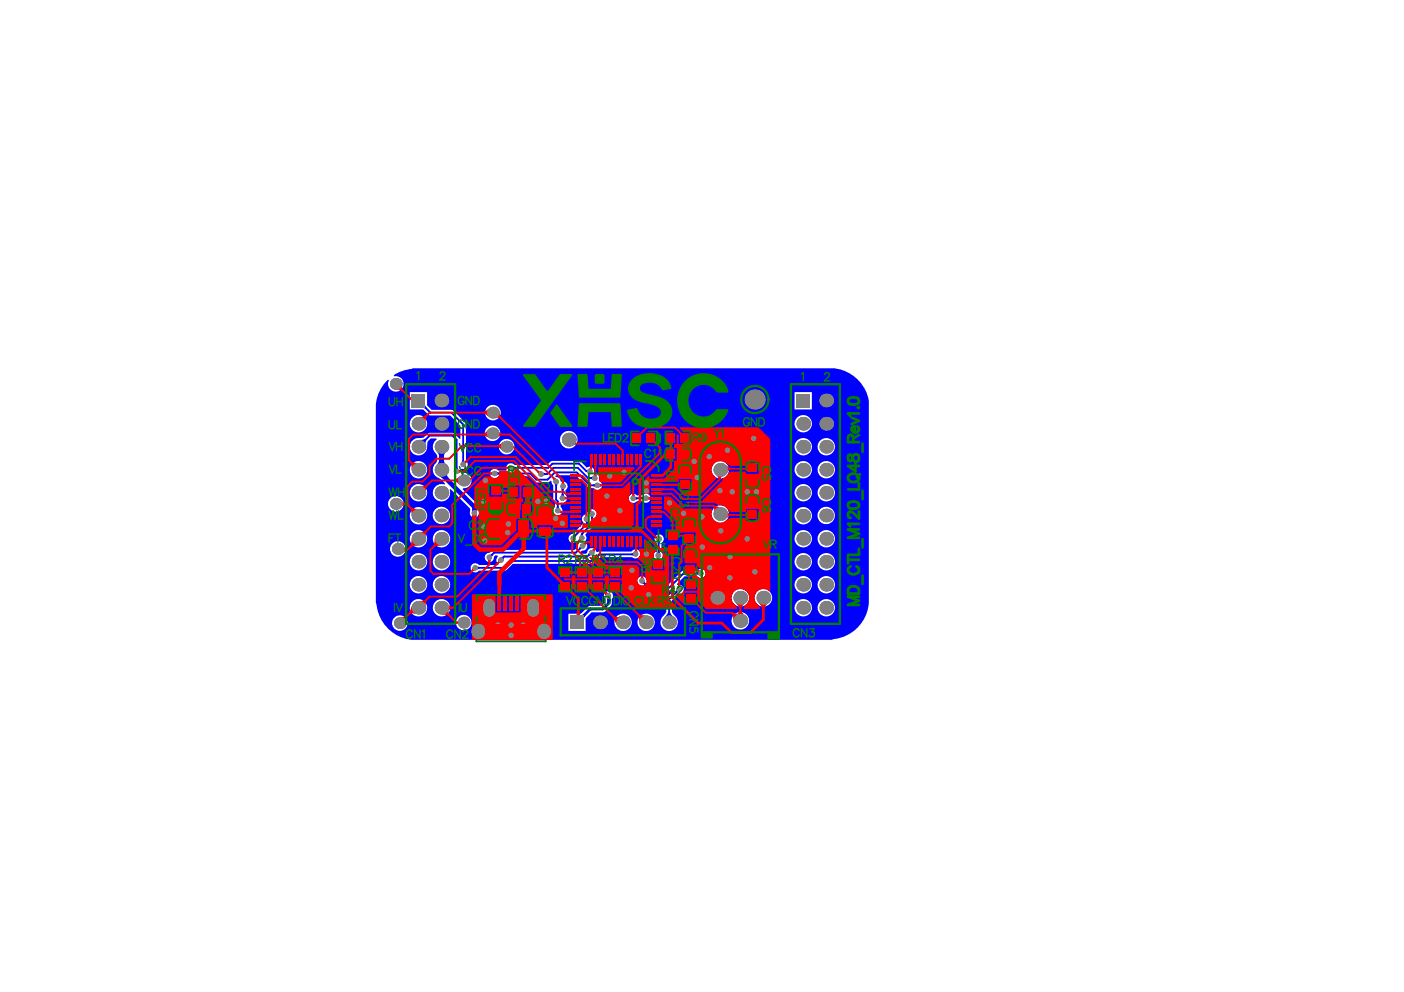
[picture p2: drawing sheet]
<svg xmlns="http://www.w3.org/2000/svg" width="297mm" height="210mm" viewBox="0 0 297 210" stroke-linecap="round" stroke-linejoin="round" font-family="sans-serif">
<g fill="#00f">
<path d="M101 119.8l.4 .2v.3l-.4 .3z"/>
<path d="M103.5 117.4l.5-.2 .3 .3-.2 .4z"/>
<path d="M105.9 117.9l.5-.2 .3 .3-.1 .5z"/>
<path d="M114.9 99.9l.4 .2v.4l-.4 .2z"/>
<path d="M117.8 107.2h.4l.2 .4h-.8z"/>
<path d="M118.7 103.2l.8 .1-.3 .5-.4-.1z"/>
<path d="M118.8 104.5l.4 .1 .2 .5-.8-.1z"/>
<path d="M117.3 102.3h.8l-.3 .5h-.3z"/>
<path d="M122.7 115.5l.5 .6-.4 .2-.3-.3z"/>
<path d="M121.1 113.4l.5-.3 .4 .2-.2 .5z"/>
<path d="M122.9 113h.4l.1 .4h-.6z"/>
<path d="M135.8 123.5l.6-.6 .2 .5-.3 .3z"/>
<path d="M133.6 117.1l.4-.2 .1 .8-.5-.2z"/>
<path d="M135.8 105.2l.4-.2 .1 .8-.5-.2z"/>
<path d="M134.4 105l.5 .2v.4l-.5 .2z"/>
<path d="M139.2 116.6l.4 .1 .1 .5-.8-.1z"/>
<path d="M143.1 124.7l.6 .6-.5 .2-.3-.3z"/>
<path d="M147.4 121.2l.5-.3v.8l-.5-.2z"/>
<path d="M96.4 98.8h.4l.2 .5h-.8z"/>
<path d="M108.5 98.6l.5 .2v.4l-.5 .2z"/>
<path d="M122.7 130.3h.3l.5-.5 .4 .4-.4 .6v.3z"/>
<path d="M123.8 110.3l.8-.2-.2 .5-.4 .1z"/>
<path d="M125.5 102.5l.5-.2v.8l-.5-.2z"/>
<path d="M139 114.4l.8 .1-.2 .4h-.4z"/>
<path d="M141.4 129.4h.4l.2 .5 .6 .8h-2l.6-.8z"/>
<path d="M92.8 100.7l1.9-.6-.1 .5 .3 .5-1.1 .3z"/>
<path d="M92.4 95.6h2l-.4 .5-.1 .6h-1l-.1-.6z"/>
<path d="M92.9 97.2h1l.1 .6 .4 .6h-2l.4-.6z"/>
<path d="M88.5 93.1l1-.1 .5-.2 .3 .3-.3 .5v.9z"/>
<path d="M89.4 86.2l.6-.5 .2 .5-.2 .3z"/>
<path d="M105.1 99.8l.4 .2v.4l-.4 .2z"/>
<path d="M97.8 97.4h.4l.2 .5h-.8z"/>
<path d="M124.6 116.8l.5 .7-.5 .2-.2-.4z"/>
<path d="M124.8 109.1h.9l-.3 .5h-.3z"/>
<path d="M125 100.9l.5-.1-.1 .8-.5-.3z"/>
<path d="M128.3 126.5h.8l-.1 .4h-.6z"/>
<path d="M81.9 80.5l.2-.1 .2 .1a1.64 1.64 0 0 0 1.1 2.3 1.64 1.64 0 0 0 2-1.6 1.64 1.64 0 0 0-2-1.6l-.1-.2a7.9 7.9 0 0 1 3.7-1.3l.3-.2h87.4a8.3 8.3 0 0 1 9.1 7v40.9a8.5 8.5 0 0 1-7.5 9.4l-.3 .2h-87.1a8.4 8.4 0 0 1-9.2-7.5l-.2-.3v-40.3a8.3 8.3 0 0 1 2.4-6.8zM168.1 83v3.6h3.7v-3.6zM102.6 87.3a1.65 1.65 0 0 0 3.3 0 1.65 1.65 0 0 0-3.3 0zM168.1 89.7a1.85 1.85 0 0 0 3.7 0 1.85 1.85 0 0 0-3.7 0zM86.7 89.7a1.85 1.85 0 0 0 3.7 0 1.85 1.85 0 0 0-3.7 0zM86.7 83v3.6h2.8l1.1 1.1 .5 .2h4.1l2.2 2.2v2.7l-.3 .1-.9-1.1-.5-.2h-4.8l-1.5 1a3.9 3.9 0 0 0-2.2 .6 1.84 1.84 0 0 0 .7 3.1 1.84 1.84 0 0 0 2.5-2l.1-.9 .6-.6h1.2l.1 .2a2.12 2.12 0 0 0 0 3.3l.1 1-.1 .4a2.02 2.02 0 0 0-.8 2.1 2.02 2.02 0 0 0 1.5 1.5l1.1 1-.2 .2a1.84 1.84 0 0 0-2.4 1.6 1.84 1.84 0 0 0 2 2 1.84 1.84 0 0 0 1.5-2.5l.2-.1 4.2 4.1v.5a.98 .98 0 0 0 .9 1.4 .98 .98 0 0 0 .8-1.4v-.8l-.2-.7-3.1-3.1 .1-.2a1.64 1.64 0 0 0 1.8-1.8 1.64 1.64 0 0 0-2-1.4l-.3-.2v-.5l.2-.2a1 1 0 0 0 1.1-.5 1 1 0 0 0-.2-1.2v-7.7l-.2-.4-2.7-2.6-4.4-.1-.9-.9v-2.8zM102.6 91.7a1.65 1.65 0 0 0 3.3 0 1.65 1.65 0 0 0-3.3 0zM118.5 93a1.87 1.87 0 0 0 3.7 0 1.87 1.87 0 0 0-3.7 0zM105.5 94.5a1.65 1.65 0 0 0 3.3 0 1.65 1.65 0 0 0-3.3 0zM173 94.5a1.84 1.84 0 0 0 3.6 0 1.84 1.84 0 0 0-3.6 0zM168.1 94.5a1.85 1.85 0 0 0 3.7 0 1.85 1.85 0 0 0-3.7 0zM104 99.5a1 1 0 0 0 .1 1.4 1 1 0 0 0 1.4-.1h6.4l1.3 1.2 2.6 .1 .7-.4 .2 .1v.5l.4 .5v2.9l.3 .6v.9a1.01 1.01 0 0 0-.1 1.5 1.01 1.01 0 0 0 1.5 0 1.01 1.01 0 0 0-.2-1.5v-.7l.2-.1a1 1 0 0 0 1-.6 1 1 0 0 0-.1-1.1l-.1-1a1.03 1.03 0 0 0 .4-1.3 1.03 1.03 0 0 0-1.3-.5l-.1-.1a.93 .93 0 0 0-1-.9l-.1-.2 .1-.1h4.2l2.5 2.5 .5 .2h.8a.99 .99 0 0 0 1.5 0 .99 .99 0 0 0-.3-1.5 1.14 1.14 0 0 0-1-1.6l-.1-.2a.96 .96 0 0 0-.4-1.1 .96 .96 0 0 0-1.1 .1l-1.3-1.3-.4-.2h-5.6l-.5 .2-.7 .7h-6.9a1 1 0 0 0-1.3-.2 1 1 0 0 0-.4 1.2v.2h-1.7a1.05 1.05 0 0 0-1.4-.1zM173 99.4a1.84 1.84 0 0 0 3.6 0 1.84 1.84 0 0 0-3.6 0zM168.1 99.4a1.85 1.85 0 0 0 3.7 0 1.85 1.85 0 0 0-3.7 0zM86.7 99.4a1.85 1.85 0 0 0 3.7 0 1.85 1.85 0 0 0-3.7 0zM150.5 99.4a1.85 1.85 0 0 0 3.7 0 1.85 1.85 0 0 0-3.7 0zM133.3 104.8a.99 .99 0 0 0 .1 1.4 .99 .99 0 0 0 1.4-.2h1a1.01 1.01 0 0 0 1.5 .1 1.01 1.01 0 0 0 0-1.4 1.01 1.01 0 0 0-1.5 .1h-1.1a1.09 1.09 0 0 0-1.4 0zM173 104.3a1.84 1.84 0 0 0 3.6 0 1.84 1.84 0 0 0-3.6 0zM168.1 104.3a1.85 1.85 0 0 0 3.7 0 1.85 1.85 0 0 0-3.7 0zM86.7 104.3a1.85 1.85 0 0 0 3.7 0 1.85 1.85 0 0 0-3.7 0zM82.1 106.6a1.65 1.65 0 0 0 3.3 0 1.65 1.65 0 0 0-3.3 0zM150.5 108.8a1.85 1.85 0 0 0 3.7 0 1.85 1.85 0 0 0-3.7 0zM172.9 109.1a1.85 1.85 0 0 0 3.7 0 1.85 1.85 0 0 0-3.7 0zM91.5 109.1a1.85 1.85 0 0 0 3.7 0 1.85 1.85 0 0 0-3.7 0zM168.1 109.1a1.85 1.85 0 0 0 3.7 0 1.85 1.85 0 0 0-3.7 0zM86.7 109.1a1.85 1.85 0 0 0 3.7 0 1.85 1.85 0 0 0-3.7 0zM173 114a1.84 1.84 0 0 0 3.6 0 1.84 1.84 0 0 0-3.6 0zM168.1 114a1.85 1.85 0 0 0 3.7 0 1.85 1.85 0 0 0-3.7 0zM91.6 114a1.84 1.84 0 0 0 3.6 0 1.84 1.84 0 0 0-3.6 0zM86.7 114a1.85 1.85 0 0 0 3.7 0 1.85 1.85 0 0 0-3.7 0zM99.9 119.5a1 1 0 0 0 .1 1.4 1 1 0 0 0 1.4-.1l5.6-.1 1.5-1.4h16.9l.4-.2 1.2-1.2h6.7a1 1 0 0 0 1.5 0 1 1 0 0 0-.2-1.5 1 1 0 0 0-1.4 .3l-7.4 .1a1.05 1.05 0 0 0-1.1-.8 1.05 1.05 0 0 0-.9 1l-.2 .2h-1.2l-.1-.3 .4-.4a.97 .97 0 0 0 1.1-.6 .97 .97 0 0 0-.4-1.1v-.3a.98 .98 0 0 0 0-1.4l2-2v-1.5a.97 .97 0 0 0-.1-1.6 .97 .97 0 0 0-1.4 .6l-.2 .2a.98 .98 0 0 0-.9 .6 .98 .98 0 0 0 .2 1.1v.2l-2.2 2.2a.97 .97 0 0 0-.8 1.4 .97 .97 0 0 0 1.7 .2h.3l.2 .4-.4 .8-.6 .7h-17.1l-.8 .5a1.01 1.01 0 0 0-1.2 1 1.01 1.01 0 0 0 1.1 1 1.01 1.01 0 0 0 .9-1.1l.3-.3h.4l.1 .3a.95 .95 0 0 0 .2 1.5l-.1 .3-4.1-.1a1.05 1.05 0 0 0-1.4 0zM82.5 116.2a1.65 1.65 0 0 0 3.3 0 1.65 1.65 0 0 0-3.3 0zM138.8 113.3a1.24 1.24 0 0 0-.1 1.4l.1 2a1 1 0 0 0-.3 1.4 1 1 0 0 0 1.5 .1 1 1 0 0 0 0-1.5v-1.8a.98 .98 0 0 0 .2-1.4 .98 .98 0 0 0-1.4-.2zM173 118.9a1.84 1.84 0 0 0 3.6 0 1.84 1.84 0 0 0-3.6 0zM168.1 118.9a1.85 1.85 0 0 0 3.7 0 1.85 1.85 0 0 0-3.7 0zM91.6 118.9a1.84 1.84 0 0 0 3.6 0 1.84 1.84 0 0 0-3.6 0zM86.7 118.9a1.85 1.85 0 0 0 3.7 0 1.85 1.85 0 0 0-3.7 0zM135.1 122.2a1.07 1.07 0 0 0 .9 1.7 1.59 1.59 0 0 0 1.7 .8l.4 .2h3.5l.4-.2 .6-.5 .2 .2-.1 .5-1.7 1.7v2.8l-.2 .3a3.9 3.9 0 0 0-1.1 2 1.84 1.84 0 0 0 2.7 1.6 1.84 1.84 0 0 0 .3-3.1l-.5-.8v-2.3l1.3-1.4a.98 .98 0 0 0 1.1-1.1 .98 .98 0 0 0-1.3-.8l-.1-.2 1.6-1.7h2.7a1.01 1.01 0 0 0 1.4 .2 1.01 1.01 0 0 0 0-1.5 1.01 1.01 0 0 0-1.5 .2h-3l-3 2.9h-3l-.5-.2h-.6l-.5-.5a.99 .99 0 0 0-.6-1 .99 .99 0 0 0-1.1 .2zM173 123.7a1.84 1.84 0 0 0 3.6 0 1.84 1.84 0 0 0-3.6 0zM168.1 123.7a1.85 1.85 0 0 0 3.7 0 1.85 1.85 0 0 0-3.7 0zM91.6 123.7a1.84 1.84 0 0 0 3.6 0 1.84 1.84 0 0 0-3.6 0zM86.7 123.7a1.85 1.85 0 0 0 3.7 0 1.85 1.85 0 0 0-3.7 0zM159.6 126.5a1.9 1.9 0 0 0 3.8 0 1.9 1.9 0 0 0-3.8 0zM154.8 126.5a1.87 1.87 0 0 0 3.7 0 1.87 1.87 0 0 0-3.7 0zM173 128.6a1.84 1.84 0 0 0 3.6 0 1.84 1.84 0 0 0-3.6 0zM168.1 128.6a1.85 1.85 0 0 0 3.7 0 1.85 1.85 0 0 0-3.7 0zM91.6 128.6a1.84 1.84 0 0 0 3.6 0 1.84 1.84 0 0 0-3.6 0zM86.7 128.6a1.85 1.85 0 0 0 3.7 0 1.85 1.85 0 0 0-3.7 0zM154.8 131.4a1.87 1.87 0 0 0 3.7 0 1.87 1.87 0 0 0-3.7 0zM96.5 131.7a1.65 1.65 0 0 0 3.3 0 1.65 1.65 0 0 0-3.3 0zM82.9 131.8a1.65 1.65 0 0 0 3.3 0 1.65 1.65 0 0 0-3.3 0zM120.2 129.9v3.6h3.7v-2.7l1.3-1.2h2.3l.5-.2 1.4-1.4v-1.2a1 1 0 0 0 0-1.4 1 1 0 0 0-1.4 0 1 1 0 0 0 0 1.4v.6l-.7 .8h-2.7l-1.7 1.7zM134.8 131.7a1.85 1.85 0 0 0 3.7 0 1.85 1.85 0 0 0-3.7 0zM130 131.7a1.85 1.85 0 0 0 3.7 0 1.85 1.85 0 0 0-3.7 0z"/>
</g>
<g fill="none" stroke="#00f" stroke-width=".39">
<path d="M88.5 94.5l2.4-2.3h4.8l.9 .8v6.7M88.5 84.8l2.6 2.5h4.4l2.5 2.5v8.5M108.1 99h7.9l.9-.9h5.6l1.6 1.6h.7M93.4 118.9h.5M104.7 100.2h7.4l1.3 1.3h2.4l1.6-1.5h4.6l2.8 2.7h1.6M114.5 100.3h1.3l1.3-1.3h5.1l2.2 2.1h1.6M117.7 101.9v3.8l.3 .4v2M119.1 102.9l-.1 2.5M123.2 115.5l-1.4 1.4h-17.3l-1 1M124.2 109.7v1.1l-2.9 2.9v.2M125 116.9l-.8 .9h-17.5l-.7 .7M125.3 108.7v2.1l-2.2 2.2v.8"/>
<path d="M134.4 117.2l-7.6 .1-1.4 1.4h-17.2l-1.4 1.5h-6.3M136.7 105.4l-2.7 .1M139.5 114l-.2 3.5M143.7 124.7l-2.1 2.1v4.9M148.3 121.3h-3.7l-3 3h-3.5l-.2-.2h-.9l-1.2-1.2"/>
</g>
<path d="M93.4 94.5v5.8l7 7v1.2" fill="none" stroke="#00f" stroke-width=".96"/>
<path d="M128.7 126.1v1.6l-1.2 1.2h-2.6l-2.8 2.8" fill="none" stroke="#00f" stroke-width=".58"/>
<g fill="#808080">
<circle cx="148.3" cy="121.3" r=".58"/>
<circle cx="135.8" cy="122.9" r=".58"/>
<circle cx="106" cy="118.5" r=".58"/>
<circle cx="103.5" cy="117.9" r=".58"/>
<circle cx="121.3" cy="113.9" r=".58"/>
<circle cx="107.4" cy="112.7" r=".58"/>
<circle cx="107.6" cy="110.9" r=".58"/>
<circle cx="136.7" cy="103.9" r=".58"/>
<circle cx="136.7" cy="102.2" r=".58"/>
<circle cx="148.5" cy="109.4" r=".58"/>
<circle cx="144.6" cy="108.6" r=".58"/>
<circle cx="141.6" cy="106.4" r=".58"/>
<circle cx="132" cy="99.9" r=".58"/>
<circle cx="129" cy="100.7" r=".58"/>
<circle cx="127.8" cy="109.9" r=".58"/>
<circle cx="131.2" cy="108" r=".58"/>
<circle cx="128.4" cy="105" r=".58"/>
<circle cx="102.7" cy="101.7" r=".58"/>
<circle cx="146.9" cy="97.6" r=".58"/>
<circle cx="147.5" cy="101" r=".58"/>
<circle cx="159.5" cy="92.8" r=".58"/>
<circle cx="154.4" cy="122.3" r=".58"/>
<circle cx="159.7" cy="121" r=".58"/>
<circle cx="136.8" cy="117.2" r=".58"/>
<circle cx="137.2" cy="125.8" r=".58"/>
<circle cx="133.6" cy="124.4" r=".58"/>
<circle cx="133.7" cy="120.7" r=".58"/>
<circle cx="117.6" cy="109.7" r=".58"/>
<circle cx="119" cy="110.7" r=".58"/>
<circle cx="115.6" cy="106.1" r=".58"/>
<circle cx="126.4" cy="102.7" r=".58"/>
<circle cx="100.5" cy="120.2" r=".58"/>
<circle cx="134.5" cy="117.2" r=".58"/>
<circle cx="139.3" cy="117.5" r=".58"/>
<circle cx="139.5" cy="114" r=".58"/>
<circle cx="152.3" cy="103.8" r=".58"/>
<circle cx="136.7" cy="105.4" r=".58"/>
<circle cx="134" cy="105.5" r=".58"/>
<circle cx="123.1" cy="113.8" r=".58"/>
<circle cx="125.3" cy="108.7" r=".58"/>
<circle cx="124.1" cy="109.8" r=".58"/>
<circle cx="125.2" cy="116.9" r=".58"/>
<circle cx="123.3" cy="115.5" r=".58"/>
<circle cx="114.5" cy="100.3" r=".58"/>
<circle cx="124.8" cy="99.7" r=".58"/>
<circle cx="108.1" cy="99" r=".58"/>
<circle cx="117.7" cy="101.9" r=".58"/>
<circle cx="119.1" cy="102.9" r=".58"/>
<circle cx="125.8" cy="101.2" r=".58"/>
<circle cx="119" cy="105.4" r=".58"/>
<circle cx="118" cy="108" r=".58"/>
<circle cx="104.7" cy="100.2" r=".58"/>
<circle cx="143.7" cy="124.7" r=".58"/>
<circle cx="128.7" cy="126.1" r=".58"/>
<circle cx="108.1" cy="134.5" r=".58"/>
<circle cx="110.7" cy="132.3" r=".58"/>
<circle cx="108.1" cy="132.3" r=".58"/>
<circle cx="105.3" cy="132.3" r=".58"/>
<circle cx="102.3" cy="106.1" r=".58"/>
<circle cx="102.3" cy="111.4" r=".58"/>
<circle cx="102.6" cy="114.4" r=".58"/>
<circle cx="152.5" cy="112.3" r=".58"/>
<circle cx="158.1" cy="114" r=".58"/>
<circle cx="154.5" cy="117.8" r=".58"/>
<circle cx="150.1" cy="120.1" r=".58"/>
<circle cx="148.6" cy="115.8" r=".58"/>
<circle cx="154.9" cy="104.1" r=".58"/>
<circle cx="160" cy="104.1" r=".58"/>
<circle cx="158.1" cy="104.1" r=".58"/>
<circle cx="150.1" cy="96.6" r=".58"/>
<circle cx="153.9" cy="95.3" r=".58"/>
<circle cx="113.8" cy="106.1" r=".58"/>
<circle cx="100.4" cy="108.5" r=".58"/>
<circle cx="96.6" cy="99.7" r=".58"/>
<circle cx="98" cy="98.3" r=".58"/>
<circle cx="84.2" cy="116.2" r="1.25"/>
<circle cx="83.7" cy="81.2" r="1.25"/>
<circle cx="83.7" cy="106.6" r="1.25"/>
</g>
<path d="M103.5 128v1.3" fill="none" stroke="#808080" stroke-width="2.5"/>
<path d="M115.1 133.4v.4" fill="none" stroke="#808080" stroke-width="2.9"/>
<g fill="#808080">
<circle cx="126.9" cy="131.7" r="1.44"/>
<circle cx="169.9" cy="128.6" r="1.44"/>
<circle cx="169.9" cy="114" r="1.44"/>
<circle cx="169.9" cy="118.9" r="1.44"/>
<circle cx="169.9" cy="99.4" r="1.44"/>
<circle cx="169.9" cy="104.3" r="1.44"/>
<circle cx="169.9" cy="89.7" r="1.44"/>
<circle cx="107.2" cy="94.5" r="1.25"/>
<circle cx="169.9" cy="123.7" r="1.44"/>
<circle cx="169.9" cy="94.5" r="1.44"/>
<circle cx="169.9" cy="109.1" r="1.44"/>
<circle cx="84.6" cy="131.8" r="1.25"/>
<circle cx="98.1" cy="131.7" r="1.25"/>
<circle cx="120.3" cy="93" r="1.46"/>
<circle cx="152.4" cy="108.8" r="1.44"/>
<circle cx="93.4" cy="128.6" r="1.44"/>
<circle cx="88.5" cy="128.6" r="1.44"/>
<circle cx="93.4" cy="118.9" r="1.44"/>
<circle cx="93.4" cy="114" r="1.44"/>
<circle cx="88.5" cy="114" r="1.44"/>
<circle cx="88.5" cy="118.9" r="1.44"/>
<circle cx="88.5" cy="99.4" r="1.44"/>
<circle cx="88.5" cy="104.3" r="1.44"/>
<circle cx="93.4" cy="104.3" r="1.44"/>
<circle cx="93.4" cy="99.4" r="1.44"/>
<circle cx="88.5" cy="89.7" r="1.44"/>
<circle cx="93.4" cy="84.7" r="1.44"/>
<circle cx="93.4" cy="89.7" r="1.44"/>
</g>
<g fill="#808080">
<path d="M168.5 83.4h2.9v2.8h-2.9z" fill-rule="evenodd"/>
<path d="M87.1 83.4h2.9v2.8h-2.9z" fill-rule="evenodd"/>
</g>
<path d="M101.2 133.4v.4" fill="none" stroke="#808080" stroke-width="2.9"/>
<g fill="#808080">
<circle cx="98.1" cy="101.7" r="1.25"/>
<circle cx="104.3" cy="87.3" r="1.25"/>
<circle cx="104.2" cy="91.7" r="1.25"/>
</g>
<path d="M120.6 130.2h2.9v2.9h-2.9z" fill-rule="evenodd" fill="#808080"/>
<path d="M112.8 128v1.3" fill="none" stroke="#808080" stroke-width="2.5"/>
<g fill="#808080">
<circle cx="136.7" cy="131.7" r="1.44"/>
<circle cx="131.8" cy="131.7" r="1.44"/>
<circle cx="151.8" cy="126.5" r="1.46"/>
<circle cx="152.4" cy="99.4" r="1.44"/>
<circle cx="161.5" cy="126.5" r="1.46"/>
<circle cx="93.4" cy="123.7" r="1.44"/>
<circle cx="88.5" cy="123.7" r="1.44"/>
<circle cx="88.5" cy="94.5" r="1.44"/>
<circle cx="93.4" cy="94.5" r="1.44"/>
<circle cx="88.5" cy="109.1" r="1.44"/>
<circle cx="93.4" cy="109.1" r="1.44"/>
<circle cx="141.6" cy="131.7" r="1.44"/>
<circle cx="174.8" cy="128.6" r="1.44"/>
<circle cx="156.6" cy="126.5" r="1.46"/>
<circle cx="156.6" cy="131.4" r="1.46"/>
<circle cx="174.8" cy="118.9" r="1.44"/>
<circle cx="174.8" cy="114" r="1.44"/>
<circle cx="174.8" cy="104.3" r="1.44"/>
<circle cx="174.8" cy="99.4" r="1.44"/>
<circle cx="159.7" cy="84.5" r="2.11"/>
<circle cx="174.8" cy="84.7" r="1.44"/>
<circle cx="174.8" cy="89.7" r="1.44"/>
<circle cx="174.8" cy="123.7" r="1.44"/>
<circle cx="174.8" cy="94.5" r="1.44"/>
<circle cx="174.8" cy="109.1" r="1.44"/>
</g>
<g fill="#f00">
<path d="M83.8 82.5l1.2-1.3 .1 .8 .2 .5-.3 .3-.5-.3z"/>
<path d="M87.2 128.1l.8 1.8-.8-.1-.5 .2-.2-.4z"/>
<path d="M86.8 107.7l.3-.3 .5 .2 .9 .1-1.4 1.4-.1-.9z"/>
<path d="M86.8 84l.2 .2 .1-.2v1.1l-.3-.5z"/>
<path d="M96.6 131.5l.3-.1v.7l-.3-.2z"/>
<path d="M94.4 127.6l.7 .6 .6 .2v.4l-.6 .2-.7 .6z"/>
<path d="M96.1 101.5l.5-.2 .6-.5v1.7l-.6-.5-.5-.1z"/>
<path d="M97 99.3l.5 .2v.4l-.5 .2z"/>
<path d="M100 120.2l.5 .5-.4 .2-.3-.3z"/>
<path d="M98 97.7l.5-.2 .3 .3-.2 .5z"/>
<path d="M103.8 100l.4-.2v.8l-.4-.2z"/>
<path d="M107.4 103.6l.4-.2v.8l-.4-.2z"/>
<path d="M105.8 103.4l.4 .2v.4l-.4 .2z"/>
<path d="M111.9 111.8l.2 .2 .4 .1v.6h-.4l-.2 .3z"/>
<path d="M110.6 108.6l1.3-.1a.74 .74 0 0 0-.5 1h-1z"/>
<path d="M110.4 109.3h1v.3a.54 .54 0 0 0 .5 .6h-1.9a.74 .74 0 0 0 .4-.9z"/>
<path d="M111.1 105.7h1v.7l.2 .3h-1.7a.73 .73 0 0 0 .5-1z"/>
<path d="M110.7 105.1h1.7l-.2 .2-.1 .7h-1a.85 .85 0 0 0-.3-.9z"/>
<path d="M115.1 113.2h1.2l-.2 .2-.1 .4h-.6l-.1-.4z"/>
<path d="M116.5 111.8l.2 .2 .4 .1v.6h-.4l-.2 .3z"/>
<path d="M113.5 112.1l.4-.1 .2-.2v1.2l-.2-.3h-.4z"/>
<path d="M113.9 99.6l.5 .2-.5 .6-.2-.5z"/>
<path d="M118.2 123l.6-.2 .5 .4h.3l-.9 .6v-.2z"/>
<path d="M119.7 124.9l.8-.8v.3l.5 .5-.5 .4-.5-.4z"/>
<path d="M120.6 120.7l.3 .2v.4l-.3 .2z"/>
<path d="M120.2 108.1h.3v.5l-.3-.1z"/>
<path d="M118.6 107.9l.3 .2v.4l-.7 .1z"/>
<path d="M120.2 106.2h.3v.4h-.3z"/>
<path d="M120.2 105.2h.3v.5l-.3-.1z"/>
<path d="M120.2 104.3h.3v.4h-.3z"/>
<path d="M119.4 105l.5 .2v.4l-.5 .2z"/>
<path d="M118.9 102h.4l.2 .5h-.8z"/>
<path d="M124.1 124.2l.2 .6-.1 .4-.5-.3z"/>
<path d="M122.5 119.9h.4l.2 .4h-.8z"/>
<path d="M121.8 120.9l.4-.2v.8l-.4-.2z"/>
<path d="M123.3 115l.4-.2 .3 .3-.2 .4z"/>
<path d="M123.9 108.9h.4l.2 .5h-.8z"/>
<path d="M122.8 101.4l.3 .1v.4h-.3z"/>
<path d="M122.8 100.4l.4 .1v.4h-.4z"/>
<path d="M121.7 93.5l.2 .2-.3 .3-.1-.1z"/>
<path d="M126.7 124.9l.9-.8v.3l.4 .5-.4 .4-.6-.4z"/>
<path d="M127.9 125.7l.4-.4 .4 .2-.5 .6z"/>
<path d="M125.5 120h.6l.5 .3h-.9z"/>
<path d="M127.6 120.7l.3 .2v.4l-.3 .2z"/>
<path d="M126.7 115.7h.5v.4h-.4z"/>
<path d="M125.8 115.7h.4v.4h-.4z"/>
<path d="M125.1 116.4l.5-.2 .3 .2-.1 .5z"/>
<path d="M125.8 100.3l.4 .1 .1 .5-.8-.2z"/>
<path d="M125.8 98.5h.4v.3h-.4z"/>
<path d="M129.9 130.4l.6 .2 .7-.2-.7 1.8-.8-1.5z"/>
<path d="M129.9 124.9h.5v.3h-.4z"/>
<path d="M131.6 95.8h.4v.4h-.5z"/>
<path d="M134.4 115.7h.5l-.1 .4h-.4z"/>
<path d="M134.4 116.3l.4 .1 .1 .5-.7-.2z"/>
<path d="M135 111.8l.7 .3-.5 .6z"/>
<path d="M133.1 112.1l.9-.3-.2 .9z"/>
<path d="M134.2 112l.6 .3-.8 .3z"/>
<path d="M133.8 104.6h.4l.2 .4h-.8z"/>
<path d="M135.4 98.5l.4-.1-.1 .3h-.3z"/>
<path d="M134.9 91.8l.6-.3 .4 .2-.3 .6z"/>
<path d="M138.8 117.9l.8 .1-.2 .4h-.4z"/>
<path d="M138.8 113.4l.4 .1-.3 .8-.3-.4z"/>
<path d="M137.4 109.1l.4-.1v.5h-.4z"/>
<path d="M140.1 108.1l.3 .1v.4h-.3z"/>
<path d="M140.1 103.3h.4v.4l-.4 .1z"/>
<path d="M140.1 104.3h.4v.4h-.4z"/>
<path d="M137.4 105.3l.4-.1v.5l-.4-.1z"/>
<path d="M137.1 105l.5 .3-.1 .3-.5 .2z"/>
<path d="M140.1 101.4h.4v.4l-.4 .1z"/>
<path d="M138.5 93.1l.3 .5-.2 .4-.5-.3z"/>
<path d="M143.5 123.8h.4l.2 .5h-.8z"/>
<path d="M141.7 117.1h1.1l-.2 .2-.1 .4h-.6v-.4z"/>
<path d="M140.8 116l.4-.1 .1-.2v1.1l-.1-.2h-.4z"/>
<path d="M142.1 112.1h.4l.2 .4h-.8z"/>
<path d="M143.2 113l.4 .1v.4l-.4 .2z"/>
<path d="M143.5 99.9l.5-.2v.8l-.5-.2z"/>
<path d="M141.3 97.1h1.2l-.2 .1-.1 .5h-.6v-.5z"/>
<path d="M140.6 96l.5-.2v1l-.5-.2z"/>
<path d="M141.3 93.6h1.2l-.2 .1-.1 .4h-.6v-.4z"/>
<path d="M147.1 126.9l.3 .6-.2 .3-.6-.3z"/>
<path d="M145.6 122.5h.4l.2 .4h-.8z"/>
<path d="M147 120.1l.3 .1v.4l-.3 .2z"/>
<path d="M145.4 121.3h.8l-.2 .4h-.4z"/>
<path d="M147.8 120.6l.5 .2-.6 .6-.2-.5z"/>
<path d="M144.5 113.1h.4v.6l-.4-.2z"/>
<path d="M153.5 107.9l.6 .7 .6 .2-.1 .4-1.3 .7z"/>
<path d="M157.8 108.8l.4-.2v.8l-.4-.2z"/>
<path d="M160.5 127.5h2l-.5 .7-.2 .6h-.6l-.2-.6z"/>
<path d="M84.6 105.7l.6 .5 .5 .2v.4l-.5 .2-.6 .5z"/>
<path d="M87.1 114l1.4 1.4-.9 .1-.5 .3-.3-.3 .2-.6z"/>
<path d="M86.8 97.9l.3-.3 .5 .3 .9 .1-1.4 1.4-.1-1z"/>
<path d="M86.4 106.4l.3 .6h-.6z"/>
<path d="M92 114l1.4 1.4-.9 .1-.6 .3-.3-.3 .3-.6z"/>
<path d="M103.1 118.4h.8l-.2 .4h-.4z"/>
<path d="M102.3 87.1l.5-.2 .6-.5v1.8l-.6-.5-.5-.2z"/>
<path d="M107.2 98.8l.5-.2v.8l-.5-.2z"/>
<path d="M109.8 113.6h2a.73 .73 0 0 0-.5 1h-1v-.3a.54 .54 0 0 0-.5-.7z"/>
<path d="M122.1 129.7h.5l.1 .4 .2 .2h-1.1l.2-.2z"/>
<path d="M124.4 114.5l.4-.2v.8l-.4-.2z"/>
<path d="M122.5 113.8l.6 .6-.5 .2-.3-.3z"/>
<path d="M126.8 102.3l.5 .2v.4l-.5 .2z"/>
<path d="M135.7 122h.4l.1 .5h-.8z"/>
<path d="M139 118.2h.4l.2 .4h-.7z"/>
<path d="M143.5 102.3h.3l.2-.2v1l-.2-.2-.3-.1z"/>
<path d="M141.6 94.6h.6l.1 .4 .2 .2h-1.2l.3-.2z"/>
<path d="M144.9 114.3l.6 .5-.7 .4-.2-.3z"/>
<path d="M153.2 98.3l1.4 .7 .1 .4-.6 .2-.5 .6z"/>
<path d="M157.8 99l.4-.2v.8l-.4-.2z"/>
<path d="M84.6 130.6l.8-.1 .5-.2 .2 .3-.2 .4-.1 .8z"/>
<path d="M88.5 127.2l1-.1 .5-.3 .3 .3-.3 .5v1z"/>
<path d="M85.2 115.5l.5 .5 .5 .2-.1 .4-1.2 .6z"/>
<path d="M88.6 112.6l.9-.1 .5-.2 .3 .2-.2 .6-.1 .9z"/>
<path d="M88.5 88.2h1l.5-.3 .3 .3-.3 .5v.9z"/>
<path d="M105.4 118.5l.6 .6-.5 .2-.3-.3z"/>
<path d="M124.7 108l.4-.2 .2 .4-.6 .4z"/>
<path d="M117 101.3l.3-.2 .5 .3-.7 .4z"/>
<path d="M124.8 98.5h.5l-.1 .3h-.3z"/>
<path d="M128.8 120.9l.4-.2v.8l-.4-.2z"/>
<path d="M155.6 127.5h2.1l-.7 .8-.2 .5h-.4l-.2-.5z"/>
<path d="M150.9 107.2l.2-.3 .6 .3 .8 .1-1.5 1.1 .1-.8z"/>
<path d="M151.6 100.6l1.3 .1-.3 .3-.1 .4h-.4l-.1-.4z"/>
<path d="M143.7 91.7l.3-.3 .5 .3-.5 .5z"/>
<path d="M93.4 130l1.4-1.4 .1 .9 .3 .6-.3 .3-.5-.3z"/>
<path d="M88.7 102.8l.9 .1 .6-.3 .2 .3-.4 1.5z"/>
<path d="M105.2 94.2l1.2-.6-.2 1.7-.5-.5-.5-.2z"/>
<path d="M105.5 87l.5 1.2-.2 .4-.4-.2-.7 .1z"/>
<path d="M102.2 91.7l.1 .4 1.2 .6 1.7-1.7 .5 .6 .5 .1-.1 .4-1.2 .6-1.7-1.7-.5 .6z"/>
<path d="M120.7 114.2l.8 .3-.2 .3-.4-.1z"/>
<path d="M124.9 98.8l.3 .1 .1 .6-.7-.3z"/>
<path d="M135.2 129.9l.5 .3h1l-1.4 1.5-.1-1-.3-.5z"/>
<path d="M156.4 129h.4l.2 .6 .7 .7h-2.1l.6-.7z"/>
<path d="M154.8 129.9l.3-.3 .6 .2 .9 .1-1.4 1.4-.1-.9z"/>
<path d="M112.8 102.8l.2-.1 4.4 4.3v.3a.99 .99 0 0 0-.2 1.3 .99 .99 0 0 0 1.2 .3h1.8v2.8h-3.3v-.6h-3.2v.6h-1.4v-1.9h-.4l-.1-.5 .1-.4h.8v-2.6h-.2v-.5v-.3h.3z"/>
<path d="M99.9 125.8h5v3.8h5.3v-3.8h6.7v9.6h-17z"/>
<path d="M126.6 98.8h7.6l.1 .3-3 3h-4.1l-.4-.3v-.6l-.2-.8z"/>
<path d="M125.5 103.5l.1-.1a1.27 1.27 0 0 0 1.6-.1l4.6-.1 1.4-1.3 .2 .1v2.7a1 1 0 0 0-.3 1.1 1 1 0 0 0 .9 .6l.1 .3v4.4l-.7 .5-10.2 .1v-1l.3-.1a.96 .96 0 0 0 1 .1 .96 .96 0 0 0 .5-.8l.3-.2a.97 .97 0 0 0 .9-.9 .97 .97 0 0 0-.7-1z"/>
<path d="M119.4 122.4h1.5v-.7h.9v.7h2.6v-2.5h-1.1v-1.2l.2-.1 1.8 1.7v2.1h2.7v-.7h.8v.7h2.7v-2.5h-2.7v.6h-.8v-.6l-1.5-.1-1.8-1.8 .1-.2a.96 .96 0 0 0 1.3-.5h.3l.1 .6 1.7 1.6h6.4l.7 .7v1.9a1 1 0 0 0-.2 1.5 1 1 0 0 0 1.5 0 1 1 0 0 0-.1-1.5l-.1-2.4-1.5-1.5a1.28 1.28 0 0 0 .3-1.7v-.4h1v-2l.3-.1 2.3 2.4v.3a.93 .93 0 0 0-.4 1.3l-.1 .2h-.4v2.5h2.7v-2.5h-.4l-.1-.2 .1-.8 .1-.2h.6v.5h.6v8.9l.2 .5 1.8 1.8-.1 .2h-8.7l-3.3-3.4 .1-.2v-2.5h-2.7v2.1l-.2 .1-.6-.7v-1.5h-2.7v2l-.3 .1-.6-.6v-1.5h-2.6v2l-.3 .1-.6-.6v-1.5h-1.4l-.3-.2z"/>
<path d="M143.9 90.4h16.6l2.5 2.5v32.1l-.3 .1a1.9 1.9 0 0 0-2.8 .4 1.9 1.9 0 0 0 .6 2.7l.3 .4-.2 .3h-3.2l-.1-.3 .1-.1a4 4 0 0 0 1.1-2 1.87 1.87 0 0 0-2.7-1.7 1.87 1.87 0 0 0-.3 3.2l.5 .6-.2 .3h-6.4l-1.9-1.9v-1.6h-2.7v2.2l-.2 .1-1.7-1.6v-.5l.3-.1a.96 .96 0 0 0 1.4-.4l2.9-.1v-2.5h-1.1v-.8h1a.98 .98 0 0 0 1.2 .5 .98 .98 0 0 0 .6-1.1 .98 .98 0 0 0-1.1-.8l-.7-.5v-.6h-2.4l-.2-.3v-3.1l.6-.6h1.8v-2.5h-3.6v-.6h-.7l-.1-2.1-1.9-2.1-.4-.1v-2.7h1.3l2.6 2.5h6.1l.2 .2a1.95 1.95 0 0 0 .7 2.5 1.95 1.95 0 0 0 2.6-.4l.6-.3h3.2v.6h2.7v-2.5h-2.7v.7h-3.1l-.3-.2a3.1 3.1 0 0 0-2.6-1.4l-.8-.4h-5.9l.1-.2h2.9l.4-.2 4.2-4.2 .2-.6 .8-.5 .8-.9h3.3v.4h2.7v-2.5h-2.7v.9l-3.4-.1a3.6 3.6 0 0 0-2.5-.9 1.84 1.84 0 0 0-1.3 1.6 1.84 1.84 0 0 0 .9 1.8l.1 .3-3.7 3.7h-3.1l-.9-.9 .1-.2h2.3v-2.6h-2.7v.6h-6.2v2.6l-.2 .1-1.1-.2v-2.6l1.1-1.1 .2 .1v.5h3.1l2.1-2.1v-1.7h.6v-2.7l-.6-.1v-.7h.6v-2l.2-.1 .2 .2v1.9h2.5v-2.7h-1.7l-.6-.7z"/>
<path d="M100.4 103l2.2-2.2h1.3a1 1 0 0 0 1.3 .2 1 1 0 0 0 .4-1.2l.1-.2h1.6a.99 .99 0 0 0 1.1 .3 .99 .99 0 0 0 .6-.8l.3-.2 3.6 3.6-.2 .3h-2.4v2.7h.3l.1 .5-.1 .3h-.4v1.6l-.2 .5v1.3l-.7 .1v2.5l-3.2 3.1h-4.2l-.7-.7v-5.8a.97 .97 0 0 0-.8-1.3zM103.5 102.6v2.5h2.7v-.7h1.2v1.1h2.5v-2.7h-2.5v.4h-1.2v-.6z"/>
</g>
<g fill="none" stroke="#f00" stroke-width=".39">
<path d="M83.7 81.2l4.2 4.2 .6-.6M88.5 99.4l-2-2.1v-4.4l.9-1h20.5l9.8 9.8v.2M88.5 89.7l2.4-2.4h13.9l14.3 14.3v1.3M96.6 99.7h1.7l2.1-2.2h8.3l9.1 9.1 3.9-.2M98 98.3l1.5-1.6h9.6l7.3 7.3h2.8l.5 .5h2M107.2 94.5l-.1-.1h-9.4l-2.6 2.6h-2.7l-1.5 1.5v1.9l-1.5 1.5h-2.2l-1 1v3.9M107.2 94.5h.1M107.2 94.5h1.4l5.8 5.8 .1-.3M108.1 99h-6.1l-2.5 2.5h-1.4l-.2 .2h-6.5l-2.6 2.6h-.3M114.5 100h.1M120.9 93l.9 .9h8.5l1.5 1.5v1.9M125 97.3v1.9l-.2 .5"/>
<path d="M126 97.3v3.8l-.2 .1M135.6 97.3v1.4l-4.1 4h-5.3M137.7 92.7l1.9 2v1.2l-5.6 5.6v4.1M144.2 92.4l.2 .3M144.8 92.6l-2-2.1h-6l-2.1 2.2M152.4 99.4l-.1 .1v1.9l-4.2 4.2h-3.6l-2-2.1h-3.5M159.1 99l-.1 .2h-6.4M83.8 106.6h2.2l2.5 2.5M88.5 114h.1M92.9 108.3v.5M93.9 113.5l-2.8 2.8v4.5l.6 .6h7.6l1.5-1.5M103.5 117.9v1.6l-6.8 6.7h-5.8l-2.4 2.4h-.7l-3.2 3.2"/>
<path d="M104.7 100.2h-2.4l-6.6 6.6v3.9l-.7 .7h-3.8l-5 5h-1.3M105 103.8h3.4l.2 .3M106 118.5l-10.1 10.1h-2.5l3.2 3.1h1.5M118 108l.5 .3h3.2M119 105.4l2.7 .1M121.1 113.9v2.9l1.6 1.7v2.2l.4 .4M121.7 100.7h1.5l1.7 1.6v6.1l.1 .2M121.7 101.6l1.4 .1 1 1v7.1M123.1 113.8l-1 1.1v1.4l4.5 4.5v.3M125 114.6v.1h-.9l-.8 .8M126 114.6v1.5l-.8 .8M127 114.6v2.9l1.4 1.4h6.5l1 1v2.9"/>
<path d="M134.6 114.6v2.5l-.1 .1M136.9 105.4l2.1 .1M139 109.3h-1.8l-.6 .6v1.7l2.5 2.5h.4M139 108.3l1.4 .1 1.9 1.8v3.1h2.9l.6 .6-1.6 1.6v3.4l-.5 .6v5.2M139 104.5h3.1l2.5 2.5h6.4l2 2h6.2M139.2 117.5v1.9M139.3 117.5h-.1M119.6 121.1h3.8M123.3 124.1l7.2 7.1h.8l.5 .5M126.2 120.8l.4 .3M126.6 121.1h3.6M130.2 124.1v1.1l6.5 6.5"/>
<path d="M131.6 130.7v1l.5 .5M136.6 132.2h.3M145.8 126.2l3.5 3.5h5.6l1.7 1.7v-4.9M145.8 120.4v2.9M146 120.4h1.3l1 1"/>
</g>
<path d="M100.4 108.5v6.6l1.2 1.2h4.8l3.1-3.1h.6l.7-.7M110.8 111.9v4.2l-5.2 5.1v2.5M111.6 104.1v3.6l-.7 .7v3.5M111.6 107.6h.1" fill="none" stroke="#f00" stroke-width=".96"/>
<path d="M141.9 96.4v2.5l-1.7 1.7-1.2 .1M141.9 92.7v3.6h-1.3l-5.2 5.2v4.6l-.6 .7v4.6M115.3 112.4l.4 .4v7.3l6.6 6.6v4.7l-.2 .3M134.2 112h.6l.4 .4M134.6 111.6h.3M134.8 111.4l4.9 4.9h2.6l-.1 10.1 5.5 5.4h5l2 2h4.1l2.7-2.7v-4.6M134.8 111.4l-1 1M135.8 112.4h-24.6M126.6 124.1l2.1 2v.1" fill="none" stroke="#f00" stroke-width=".58"/>
<path d="M144.7 99.5l-.7 .6h-1.2l-1.5 1.5h-2.3" fill="none" stroke="#f00" stroke-width=".44"/>
<path d="M139 102.6h5.5M144.5 102.6l.2 .2M144.7 102.4l-.2 .2" fill="none" stroke="#f00" stroke-width=".49"/>
<path d="M105.6 123.7v3.9" fill="none" stroke="#f00" stroke-width=".77"/>
<g fill="#808080">
<circle cx="148.3" cy="121.3" r=".58"/>
<circle cx="135.8" cy="122.9" r=".58"/>
<circle cx="106" cy="118.5" r=".58"/>
<circle cx="103.5" cy="117.9" r=".58"/>
<circle cx="121.3" cy="113.9" r=".58"/>
<circle cx="107.4" cy="112.7" r=".58"/>
<circle cx="107.6" cy="110.9" r=".58"/>
<circle cx="136.7" cy="103.9" r=".58"/>
<circle cx="136.7" cy="102.2" r=".58"/>
<circle cx="148.5" cy="109.4" r=".58"/>
<circle cx="144.6" cy="108.6" r=".58"/>
<circle cx="141.6" cy="106.4" r=".58"/>
<circle cx="132" cy="99.9" r=".58"/>
<circle cx="129" cy="100.7" r=".58"/>
<circle cx="127.8" cy="109.9" r=".58"/>
<circle cx="131.2" cy="108" r=".58"/>
<circle cx="128.4" cy="105" r=".58"/>
<circle cx="102.7" cy="101.7" r=".58"/>
<circle cx="146.9" cy="97.6" r=".58"/>
<circle cx="147.5" cy="101" r=".58"/>
<circle cx="159.5" cy="92.8" r=".58"/>
<circle cx="154.4" cy="122.3" r=".58"/>
<circle cx="159.7" cy="121" r=".58"/>
<circle cx="136.8" cy="117.2" r=".58"/>
<circle cx="137.2" cy="125.8" r=".58"/>
<circle cx="133.6" cy="124.4" r=".58"/>
<circle cx="133.7" cy="120.7" r=".58"/>
<circle cx="117.6" cy="109.7" r=".58"/>
<circle cx="119" cy="110.7" r=".58"/>
<circle cx="115.6" cy="106.1" r=".58"/>
<circle cx="126.4" cy="102.7" r=".58"/>
<circle cx="100.5" cy="120.2" r=".58"/>
<circle cx="134.5" cy="117.2" r=".58"/>
<circle cx="139.3" cy="117.5" r=".58"/>
<circle cx="139.5" cy="114" r=".58"/>
<circle cx="152.3" cy="103.8" r=".58"/>
<circle cx="136.7" cy="105.4" r=".58"/>
<circle cx="134" cy="105.5" r=".58"/>
<circle cx="123.1" cy="113.8" r=".58"/>
<circle cx="125.3" cy="108.7" r=".58"/>
<circle cx="124.1" cy="109.8" r=".58"/>
<circle cx="125.2" cy="116.9" r=".58"/>
<circle cx="123.3" cy="115.5" r=".58"/>
<circle cx="114.5" cy="100.3" r=".58"/>
<circle cx="124.8" cy="99.7" r=".58"/>
<circle cx="108.1" cy="99" r=".58"/>
<circle cx="117.7" cy="101.9" r=".58"/>
<circle cx="119.1" cy="102.9" r=".58"/>
<circle cx="125.8" cy="101.2" r=".58"/>
<circle cx="119" cy="105.4" r=".58"/>
<circle cx="118" cy="108" r=".58"/>
<circle cx="104.7" cy="100.2" r=".58"/>
<circle cx="143.7" cy="124.7" r=".58"/>
<circle cx="128.7" cy="126.1" r=".58"/>
<circle cx="108.1" cy="134.5" r=".58"/>
<circle cx="110.7" cy="132.3" r=".58"/>
<circle cx="108.1" cy="132.3" r=".58"/>
<circle cx="105.3" cy="132.3" r=".58"/>
<circle cx="102.3" cy="106.1" r=".58"/>
<circle cx="102.3" cy="111.4" r=".58"/>
<circle cx="102.6" cy="114.4" r=".58"/>
<circle cx="152.5" cy="112.3" r=".58"/>
<circle cx="158.1" cy="114" r=".58"/>
<circle cx="154.5" cy="117.8" r=".58"/>
<circle cx="150.1" cy="120.1" r=".58"/>
<circle cx="148.6" cy="115.8" r=".58"/>
<circle cx="154.9" cy="104.1" r=".58"/>
<circle cx="160" cy="104.1" r=".58"/>
<circle cx="158.1" cy="104.1" r=".58"/>
<circle cx="150.1" cy="96.6" r=".58"/>
<circle cx="153.9" cy="95.3" r=".58"/>
<circle cx="113.8" cy="106.1" r=".58"/>
<circle cx="100.4" cy="108.5" r=".58"/>
<circle cx="96.6" cy="99.7" r=".58"/>
<circle cx="98" cy="98.3" r=".58"/>
<circle cx="84.2" cy="116.2" r="1.25"/>
<circle cx="83.7" cy="81.2" r="1.25"/>
<circle cx="83.7" cy="106.6" r="1.25"/>
</g>
<path d="M103.5 128v1.3" fill="none" stroke="#808080" stroke-width="2.5"/>
<path d="M115.1 133.4v.4" fill="none" stroke="#808080" stroke-width="2.9"/>
<g fill="#808080">
<circle cx="126.9" cy="131.7" r="1.44"/>
<circle cx="169.9" cy="128.6" r="1.44"/>
<circle cx="169.9" cy="114" r="1.44"/>
<circle cx="169.9" cy="118.9" r="1.44"/>
<circle cx="169.9" cy="99.4" r="1.44"/>
<circle cx="169.9" cy="104.3" r="1.44"/>
<circle cx="169.9" cy="89.7" r="1.44"/>
<circle cx="107.2" cy="94.5" r="1.25"/>
<circle cx="169.9" cy="123.7" r="1.44"/>
<circle cx="169.9" cy="94.5" r="1.44"/>
<circle cx="169.9" cy="109.1" r="1.44"/>
<circle cx="84.6" cy="131.8" r="1.25"/>
<circle cx="98.1" cy="131.7" r="1.25"/>
<circle cx="120.3" cy="93" r="1.46"/>
<circle cx="152.4" cy="108.8" r="1.44"/>
<circle cx="93.4" cy="128.6" r="1.44"/>
<circle cx="88.5" cy="128.6" r="1.44"/>
<circle cx="93.4" cy="118.9" r="1.44"/>
<circle cx="93.4" cy="114" r="1.44"/>
<circle cx="88.5" cy="114" r="1.44"/>
<circle cx="88.5" cy="118.9" r="1.44"/>
<circle cx="88.5" cy="99.4" r="1.44"/>
<circle cx="88.5" cy="104.3" r="1.44"/>
<circle cx="93.4" cy="104.3" r="1.44"/>
<circle cx="93.4" cy="99.4" r="1.44"/>
<circle cx="88.5" cy="89.7" r="1.44"/>
<circle cx="93.4" cy="84.7" r="1.44"/>
<circle cx="93.4" cy="89.7" r="1.44"/>
</g>
<g fill="#808080">
<path d="M168.5 83.4h2.9v2.8h-2.9z" fill-rule="evenodd"/>
<path d="M87.1 83.4h2.9v2.8h-2.9z" fill-rule="evenodd"/>
</g>
<path d="M101.2 133.4v.4" fill="none" stroke="#808080" stroke-width="2.9"/>
<g fill="#808080">
<circle cx="98.1" cy="101.7" r="1.25"/>
<circle cx="104.3" cy="87.3" r="1.25"/>
<circle cx="104.2" cy="91.7" r="1.25"/>
</g>
<path d="M120.6 130.2h2.9v2.9h-2.9z" fill-rule="evenodd" fill="#808080"/>
<path d="M112.8 128v1.3" fill="none" stroke="#808080" stroke-width="2.5"/>
<g fill="#808080">
<circle cx="136.7" cy="131.7" r="1.44"/>
<circle cx="131.8" cy="131.7" r="1.44"/>
<circle cx="151.8" cy="126.5" r="1.46"/>
<circle cx="152.4" cy="99.4" r="1.44"/>
<circle cx="161.5" cy="126.5" r="1.46"/>
<circle cx="93.4" cy="123.7" r="1.44"/>
<circle cx="88.5" cy="123.7" r="1.44"/>
<circle cx="88.5" cy="94.5" r="1.44"/>
<circle cx="93.4" cy="94.5" r="1.44"/>
<circle cx="88.5" cy="109.1" r="1.44"/>
<circle cx="93.4" cy="109.1" r="1.44"/>
<circle cx="141.6" cy="131.7" r="1.44"/>
<circle cx="174.8" cy="128.6" r="1.44"/>
<circle cx="156.6" cy="126.5" r="1.46"/>
<circle cx="156.6" cy="131.4" r="1.46"/>
<circle cx="174.8" cy="118.9" r="1.44"/>
<circle cx="174.8" cy="114" r="1.44"/>
<circle cx="174.8" cy="104.3" r="1.44"/>
<circle cx="174.8" cy="99.4" r="1.44"/>
<circle cx="159.7" cy="84.5" r="2.11"/>
<circle cx="174.8" cy="84.7" r="1.44"/>
<circle cx="174.8" cy="89.7" r="1.44"/>
<circle cx="174.8" cy="123.7" r="1.44"/>
<circle cx="174.8" cy="94.5" r="1.44"/>
<circle cx="174.8" cy="109.1" r="1.44"/>
</g>
<g fill="#f00">
<path d="M110.7 103.1h1.7v2h-1.7z" fill-rule="evenodd"/>
<path d="M114.1 111.5h2.5v1.7h-2.5z" fill-rule="evenodd"/>
<path d="M114.1 107.5h2.5v1.7h-2.5z" fill-rule="evenodd"/>
<path d="M118.6 123.2h2v1.7h-2z" fill-rule="evenodd"/>
<path d="M118.6 120.3h2v1.7h-2z" fill-rule="evenodd"/>
<path d="M122.1 123.2h2v1.7h-2z" fill-rule="evenodd"/>
<path d="M122.1 120.3h2v1.7h-2z" fill-rule="evenodd"/>
<path d="M125.6 123.2h2v1.7h-2z" fill-rule="evenodd"/>
<path d="M125.6 120.3h2v1.7h-2z" fill-rule="evenodd"/>
<path d="M125.8 96.2h.4v2.3h-.4z" fill-rule="evenodd"/>
<path d="M126.7 96.2h.5v2.3h-.5z" fill-rule="evenodd"/>
<path d="M127.7 96.2h.5v2.3h-.5z" fill-rule="evenodd"/>
<path d="M129.2 123.2h1.9v1.7h-1.9z" fill-rule="evenodd"/>
<path d="M129.2 120.3h1.9v1.7h-1.9z" fill-rule="evenodd"/>
<path d="M129.6 96.2h.5v2.3h-.5z" fill-rule="evenodd"/>
<path d="M130.6 96.2h.4v2.3h-.4z" fill-rule="evenodd"/>
<path d="M131.5 96.2h.5v2.3h-.5z" fill-rule="evenodd"/>
<path d="M135.4 96.2h.4v2.3h-.4z" fill-rule="evenodd"/>
<path d="M134.4 96.2h.5v2.3h-.5z" fill-rule="evenodd"/>
<path d="M133.4 96.2h.5v2.3h-.5z" fill-rule="evenodd"/>
<path d="M133.9 91.8h1.7v1.9h-1.7z" fill-rule="evenodd"/>
<path d="M137.8 111h2.3v.4h-2.3z" fill-rule="evenodd"/>
<path d="M137.8 109h2.3v.5h-2.3z" fill-rule="evenodd"/>
<path d="M137.8 108.1h2.3v.5h-2.3z" fill-rule="evenodd"/>
<path d="M137.8 107.1h2.3v.5h-2.3z" fill-rule="evenodd"/>
<path d="M137.8 103.3h2.3v.5h-2.3z" fill-rule="evenodd"/>
<path d="M137.8 104.3h2.3v.4h-2.3z" fill-rule="evenodd"/>
<path d="M137.8 105.2h2.3v.5h-2.3z" fill-rule="evenodd"/>
<path d="M137.8 100.4h2.3v.5h-2.3z" fill-rule="evenodd"/>
<path d="M137.8 101.4h2.3v.5h-2.3z" fill-rule="evenodd"/>
<path d="M141.3 115.4h2v1.7h-2z" fill-rule="evenodd"/>
<path d="M141.3 112.5h2v1.7h-2z" fill-rule="evenodd"/>
<path d="M141.1 91.7h1.7v1.9h-1.7z" fill-rule="evenodd"/>
<path d="M145.2 122.9h1.9v1.7h-1.9z" fill-rule="evenodd"/>
<path d="M145.1 119.6h1.9v1.7h-1.9z" fill-rule="evenodd"/>
<path d="M106.5 126.1h.8v3.1h-.8z" fill-rule="evenodd"/>
<path d="M107.7 126.1h.8v3.1h-.8z" fill-rule="evenodd"/>
<path d="M110.2 126.1h.8v3.1h-.8z" fill-rule="evenodd"/>
<path d="M109.6 110.2h2.3v3.5h-2.3z" fill-rule="evenodd"/>
<path d="M127.7 113.4h.5v2.3h-.5z" fill-rule="evenodd"/>
<path d="M126.7 113.4h.5v2.3h-.5z" fill-rule="evenodd"/>
<path d="M125.8 113.4h.4v2.3h-.4z" fill-rule="evenodd"/>
<path d="M131.5 113.4h.5v2.3h-.5z" fill-rule="evenodd"/>
<path d="M130.6 113.4h.4v2.3h-.4z" fill-rule="evenodd"/>
<path d="M129.6 113.4h.5v2.3h-.5z" fill-rule="evenodd"/>
<path d="M135.4 113.4h.4v2.3h-.4z" fill-rule="evenodd"/>
<path d="M133.4 113.4h.5v2.3h-.5z" fill-rule="evenodd"/>
<path d="M134.4 113.4h.5v2.3h-.5z" fill-rule="evenodd"/>
<path d="M137.8 110h2.3v.5h-2.3z" fill-rule="evenodd"/>
<path d="M138.3 118.6h1.9v1.7h-1.9z" fill-rule="evenodd"/>
<path d="M138.3 121.5h1.9v1.7h-1.9z" fill-rule="evenodd"/>
<path d="M137.8 102.3h2.3v.5h-2.3z" fill-rule="evenodd"/>
<path d="M137.8 106.2h2.3v.4h-2.3z" fill-rule="evenodd"/>
<path d="M141.1 95.2h1.7v1.9h-1.7z" fill-rule="evenodd"/>
<path d="M145.2 125.8h1.9v1.7h-1.9z" fill-rule="evenodd"/>
<path d="M144.8 110.1h2v1.8h-2z" fill-rule="evenodd"/>
<path d="M144.8 113.1h2v1.7h-2z" fill-rule="evenodd"/>
<path d="M145.1 116.6h1.9v1.8h-1.9z" fill-rule="evenodd"/>
<path d="M110.6 106.6h1.7v2h-1.7z" fill-rule="evenodd"/>
<path d="M107.8 103.1h1.7v2h-1.7z" fill-rule="evenodd"/>
<path d="M120.5 111h2.3v.4h-2.3z" fill-rule="evenodd"/>
<path d="M120.5 109h2.3v.5h-2.3z" fill-rule="evenodd"/>
<path d="M120.5 108.1h2.3v.5h-2.3z" fill-rule="evenodd"/>
<path d="M120.5 107.1h2.3v.5h-2.3z" fill-rule="evenodd"/>
<path d="M120.5 105.2h2.3v.5h-2.3z" fill-rule="evenodd"/>
<path d="M120.5 104.3h2.3v.4h-2.3z" fill-rule="evenodd"/>
<path d="M120.5 103.3h2.3v.5h-2.3z" fill-rule="evenodd"/>
<path d="M120.5 101.4h2.3v.5h-2.3z" fill-rule="evenodd"/>
<path d="M120.5 100.4h2.3v.5h-2.3z" fill-rule="evenodd"/>
<path d="M124.8 96.2h.5v2.3h-.5z" fill-rule="evenodd"/>
<path d="M128.6 96.2h.5v2.3h-.5z" fill-rule="evenodd"/>
<path d="M132.5 96.2h.5v2.3h-.5z" fill-rule="evenodd"/>
<path d="M136.8 91.8h1.8v1.9h-1.8z" fill-rule="evenodd"/>
<path d="M144 91.7h1.7v1.9h-1.7z" fill-rule="evenodd"/>
<path d="M104.4 132.2h2.9v2.8h-2.9z" fill-rule="evenodd"/>
<path d="M105.3 126.1h.7v3.1h-.7z" fill-rule="evenodd"/>
<path d="M109 126.1h.8v3.1h-.8z" fill-rule="evenodd"/>
<path d="M103.5 110.2h2.3v3.5h-2.3z" fill-rule="evenodd"/>
<path d="M103.9 103h1.9v1.7h-1.9z" fill-rule="evenodd"/>
<path d="M103.9 105.9h1.9v1.8h-1.9z" fill-rule="evenodd"/>
<path d="M124.8 113.4h.5v2.3h-.5z" fill-rule="evenodd"/>
<path d="M120.5 110h2.3v.5h-2.3z" fill-rule="evenodd"/>
<path d="M120.5 106.2h2.3v.4h-2.3z" fill-rule="evenodd"/>
<path d="M120.5 102.3h2.3v.5h-2.3z" fill-rule="evenodd"/>
<path d="M132.5 113.4h.5v2.3h-.5z" fill-rule="evenodd"/>
<path d="M128.6 113.4h.5v2.3h-.5z" fill-rule="evenodd"/>
<path d="M144 98.8h1.9v1.7h-1.9z" fill-rule="evenodd"/>
<path d="M144 101.7h1.9v1.8h-1.9z" fill-rule="evenodd"/>
<path d="M144 95.2h1.7v1.9h-1.7z" fill-rule="evenodd"/>
<path d="M107.7 106.6h1.7v2h-1.7z" fill-rule="evenodd"/>
<path d="M158.2 108.1h2v1.7h-2z" fill-rule="evenodd"/>
<path d="M109 132.2h2.9v2.8h-2.9z" fill-rule="evenodd"/>
<path d="M158.2 101.1h1.9v1.7h-1.9z" fill-rule="evenodd"/>
<path d="M158.2 98.1h1.9v1.8h-1.9z" fill-rule="evenodd"/>
<path d="M158.2 105.2h2v1.7h-2z" fill-rule="evenodd"/>
</g>
<g fill="#008000">
<path d="M126 79.2l1.6-.1 .3 .2v1.6l-.1 .2-1.7 .1-.2-.1-.1-1.7z"/>
<path d="M117.6 85.7l.2-.1 .2 .1 3 4.3v.3h-2.4l-.2-.1-2-2.8z"/>
<path d="M133.6 80.4l.8-.7 .8-.4 1.2-.3h1.2l2.3 .5 1.4 1 .7 1.2v.5l-.1 .1-1.7 .3-1.1-1.2-1.3-.4-1.7 .2-.5 .4-.2 .4 .1 .6 .4 .3 4 1.2 1 .5 .7 .8 .5 .9 .1 1.2-.4 1.1-.8 1-1.6 .8-2 .2-2.3-.5-1.5-1.1-.8-1.6-.2-.6 .2-.1 2-.3 .5 .9 .5 .6 .7 .5 .8 .2 1.1-.1 .8-.2 .5-.5 .2-.6-.3-.7-.8-.6-3.6-.9-1.6-1-.5-.7-.2-.9 .1-1.1z"/>
<path d="M144.9 80.6l.8-.7 1.1-.6 1.1-.3h1.2l1.3 .2 1 .4 1.7 1.2 .8 1.4 .2 .6-.1 .3h-2.2l-.9-.9-.8-.5-.9-.2h-.9l-.9 .3-.9 .7-.5 .8-.3 1.1v1.1l.4 1.1 .9 .9 1 .5 1.2 .1 .7-.1 .9-.5 .8-.9h2.4l.1 .3-.5 .9-1.1 1.4-1 .7-1.1 .5-2.1 .2-1.9-.5-1.7-1.4-1.1-1.8-.3-1.1v-1.3l.4-2.1z"/>
<path d="M122.2 79.2h2.1l.2 2.9 .1 .2h4.5l.1-.2 .3-2.9h2l-.3 4.8-8.6 .1z"/>
<path d="M110.6 79.2h2.6l2.5 3.5 .3-.1 2.5-3.4 2.4-.1 .2 .2-7.9 11h-2.4l-.1-.2 3.8-5.4-3.9-5.2z"/>
<path d="M122.5 85.4l8.7-.1 .4 4.9-2.1 .1-.3-3-.1-.1h-4.5l-.1 .1-.2 2.9-2.1 .1z"/>
</g>
<g fill="none" stroke="#008000" stroke-width=".38">
<path d="M124 97.6h-2.5v1.9M133.5 91.3v2.9M133.6 94.2h1.6M133.6 91.3h1.6M136.6 97.6h1.4l1.3 1.3v.8M137.2 94.2h1.7M137.2 91.3h1.7M138.9 91.3l.8 .7v1.5l-.8 .7M138.9 91.8l.3 .3v1.9M138.9 91.3v2.9M139.4 91.7v2.1M141 97.4h1.4"/>
<path d="M141 94.8h1.4M142.3 91.3h-1.5v2.6h1.5M143.6 98.8v1.3M144.4 94.8h1.3M144.4 97.4h1.3M144.6 91.3h1.4v2.6h-1.4M146.2 98.8v1.3M157.9 98.1v1.4M160.5 98.1v1.4M103.4 108l.7 .8h1.5l.7-.8M103.4 102.7v1.6M103.4 106.3v1.7"/>
<path d="M103.4 108h2.9M103.4 102.6h2.9M103.4 109.8h2.2M103.5 114h2.1M103.8 108.5h2.1M105.8 108l-.2 .3h-1.9M106.3 102.7v1.6M106.3 106.3v1.7M107.7 108.9h1.3M107.7 106.3h1.3M109 102.8h-1.5v2.6h1.5M109.9 114h2.2"/>
<path d="M109.9 109.8h2.2M110.9 106.3h1.4M111 108.9h1.3M111.3 102.8h1.4v2.6h-1.4M113.7 107.4v1.6M113.7 111.7v1.6M116.9 107.4v1.6M116.9 111.7v1.6M121.5 112.2v2.4h2.5M124.6 100.2h10.5l1 .9v10.6h-11.5zM137.9 119.7v-1.4h2.7v1.4M139.3 112.1v2.5h-2.5"/>
<path d="M141 116v1.4h2.6v-1.4M143.6 102.1v1.4M143.6 113.7v-1.5h-2.6v1.5M144.5 110.1v1.4M144.5 113.5v1.3M144.7 116.6v1.4M144.7 120v1.3M146.2 102.1v1.4M147.1 110.1v1.3M147.1 113.4v1.4M147.3 116.6v1.3M147.3 119.9v1.4"/>
<path d="M157.9 101.5v1.3M157.9 105.2v1.3M157.9 108.5v1.3M160.5 101.5v1.3M160.5 105.2v1.3M160.5 108.4v1.4M100.8 135.5v.2h14.6v-.2M100.8 130.4v1.2M100.8 127v-1.1h14.5v1.1M115.4 130.4v1.2M118.3 121.4v-1.4h2.6v1.4M120.9 123.7v1.5h-2.6v-1.5"/>
<path d="M121.8 121.4v-1.4h2.6v1.4M124.4 123.7v1.5h-2.6v-1.5M125.3 121.4v-1.4h2.6v1.4M127.9 123.7v1.5h-2.6v-1.5M128.9 121.4v-1.4h2.6v1.4M131.5 123.7v1.5h-2.6v-1.5M140.6 122v1.5h-2.7v-1.5M144.8 126.4v1.4h2.7v-1.4M147.5 124.1v-1.5h-2.7v1.5"/>
</g>
<path d="M85.9 81.3h10.4v50.7h-10.4zM148.1 98v12.4M156.7 98v12.4M167.3 81.3h10.4v50.7h-10.4zM118.6 128.7h26.3v5.7h-26.3zM148.5 133.8h16.2M150.5 133.8v1.1h-2v-17.6h16.3v17.7M162.6 133.8v1.3h2.1v-1.1" fill="none" stroke="#008000" stroke-width=".49"/>
<g fill="#008000">
<path d="M148.3 133.8h2.2v1.2h-2.2z" fill-rule="evenodd"/>
<path d="M162.5 134h2.2v1.3h-2.2z" fill-rule="evenodd"/>
</g>
<g fill="none" stroke="#008000" stroke-width=".29">
<path d="M88.2 79l.4-.4v1.8M93.1 79.1l.4-.4 .5 .1 .1 .2-.2 .6-.8 .8h1.1M169.5 79.1l.5-.3v1.7M174.5 79.3l.3-.4 .5 .1 .2 .2-.3 .6-.8 .8h1.2M82.3 84.1v1.3a.58 .58 0 0 0 .6 .5 .58 .58 0 0 0 .6-.5v-1.3M82.3 89v1.2a.58 .58 0 0 0 .6 .5 .58 .58 0 0 0 .6-.5v-1.2M82.3 93.6l.7 1.7 .6-1.7M82.3 98.4l.7 1.7 .6-1.7M83.9 93.6v1.7M83.9 98.4v1.7h1M83.9 94.4h1.1M84 89v1.7h.9"/>
<path d="M84 84.1v1.8M84 85h1.1M85 93.6v1.7M85.1 84.1v1.8M97.2 98.7l.7 1.8 .6-1.8M97.2 93.9l.7 1.7 .6-1.7M98.2 84.3a.63 .63 0 0 0-.7-.4 .63 .63 0 0 0-.6 .6v.5a.62 .62 0 0 0 .7 .6 .62 .62 0 0 0 .6-.6h-.4M98.2 89.3a.63 .63 0 0 0-.7-.4 .63 .63 0 0 0-.5 .6v.4a.62 .62 0 0 0 .6 .7 .62 .62 0 0 0 .6-.7h-.4M99.7 83.9v1.7l-1.1-1.7v1.7M99.8 88.9v1.7l-1.2-1.7v1.7M100 94.3a.63 .63 0 0 0-.8-.4 .63 .63 0 0 0-.5 .6v.4a.63 .63 0 0 0 .5 .7 .63 .63 0 0 0 .8-.4M100 99.1a.63 .63 0 0 0-.8-.4 .63 .63 0 0 0-.5 .7v.4a.63 .63 0 0 0 .5 .7 .63 .63 0 0 0 .8-.5"/>
<path d="M100.2 83.9h.6a.92 .92 0 0 1 .6 .8 .92 .92 0 0 1-.6 .9h-.6zM100.2 88.9h.6a.92 .92 0 0 1 .6 .8 .92 .92 0 0 1-.6 .9h-.6zM101.7 99.1a.63 .63 0 0 0-.7-.4 .63 .63 0 0 0-.6 .7v.4a.63 .63 0 0 0 .6 .7 .63 .63 0 0 0 .7-.5M101.7 94.3a.63 .63 0 0 0-.7-.4 .63 .63 0 0 0-.6 .6v.4a.63 .63 0 0 0 .6 .7 .63 .63 0 0 0 .7-.4M107.7 99.6l.9-.1 .2-.3-.1-.3-.3-.2h-.7v1.8M108.2 99.6l.6 .9M109.2 99.1l.4-.4v1.8M127.7 91.8v1.7h1M128.9 92.6h.6M129.9 91.8h-1v1.7h1M130.2 91.8h.6a.92 .92 0 0 1 .6 .8 .92 .92 0 0 1-.6 .9h-.6zM131.8 92.2l.4-.4 .4 .1 .2 .2-.2 .6-.9 .8h1.2"/>
<path d="M137.7 95.5a.63 .63 0 0 0-.8-.4 .63 .63 0 0 0-.5 .6v.4a.63 .63 0 0 0 .5 .7 .63 .63 0 0 0 .8-.4M138.1 95.4l.5-.3v1.7M139.4 95.4l.4-.3v1.7M142.8 99.8h-1.2a.58 .58 0 0 0-.5 .5 .58 .58 0 0 0 .5 .6h1.2M146.8 92.5l1-.1 .1-.2-.1-.3-.3-.2h-.7v1.7M147.3 92.5l.6 .9M149.4 92.3a.81 .81 0 0 1-.7 1.1l-.3-.2M151 90.8l.7 .8M151.7 91.6v.9M152.3 90.8l-.6 .8M152.5 91.1l.4-.3v1.7M158.5 88.8a.63 .63 0 0 0-.7-.4 .63 .63 0 0 0-.5 .7v.4a.62 .62 0 0 0 .6 .6 .62 .62 0 0 0 .6-.6h-.4"/>
<path d="M160.1 88.4v1.7l-1.2-1.7v1.7M160.6 88.4h.5a.92 .92 0 0 1 .6 .9 .92 .92 0 0 1-.6 .8h-.5zM161.7 100a.63 .63 0 0 1-.4-.7 .63 .63 0 0 1 .6-.5h.5a.63 .63 0 0 1 .6 .5 .63 .63 0 0 1-.4 .7M82.3 108.1l.4 1.7 .5-1.7 .4 1.7 .4-1.7M82.3 103.3l.4 1.7 .5-1.7 .4 1.7 .4-1.7M82.3 113.8h.7M83.4 113h-1.1v1.7M83.6 113h1.2M84.2 113v1.7M84.3 103.3v1.7M84.3 108.1v1.7h1M84.3 104.1h1.2"/>
<path d="M85.5 103.3v1.7M96.9 113l.7 1.8 .7-1.8M98.5 115.3h1.3M100 113h.6a.92 .92 0 0 1 .6 .9 .92 .92 0 0 1-.6 .9h-.6zM100.5 110.7a.63 .63 0 0 0-.7-.4 .63 .63 0 0 0-.5 .6v.4a.63 .63 0 0 0 .5 .7 .63 .63 0 0 0 .7-.4M100.8 105.6v-1.1h1.7v1.1M100.8 105.9h1.7v.6a.92 .92 0 0 1-.8 .6 .92 .92 0 0 1-.9-.6zM101.1 110.7l.3-.4h.4l.3 .3-.3 .6-.8 .8h1.2M101.7 104.5v.7M102.2 107.4l.3 .4h-1.7M102.5 103.4h-1.7v1M102.8 113.5a.63 .63 0 0 0-.7-.5 .63 .63 0 0 0-.5 .7v.4a.63 .63 0 0 0 .5 .7 .63 .63 0 0 0 .7-.4"/>
<path d="M108.9 101.1a.63 .63 0 0 0-.8-.4 .63 .63 0 0 0-.5 .6v.4a.63 .63 0 0 0 .5 .7 .63 .63 0 0 0 .8-.4M109.3 101l.5-.3v1.7M114.6 105.4a1.1 1.1 0 0 1 1.6 .2v.2a.99 .99 0 0 1-1.7 0zM114.9 103.4a.63 .63 0 0 1-.4-.7 .63 .63 0 0 1 .6-.5h.5a.63 .63 0 0 1 .6 .5 .63 .63 0 0 1-.4 .7M115.9 103.9l.3 .4h-1.7M118.3 118.3l1-.1 .1-.2v-.3l-.4-.2h-.7v1.7M118.9 118.3l.5 .9M119.9 117.9l.3-.4h.4l.3 .3-.3 .6-.8 .8h1.2M121.8 118.4l1-.1 .1-.3v-.3l-.4-.2h-.7v1.8M122.4 118.4l.5 .9M124.3 117.5h-.8l-.1 .8a.61 .61 0 0 1 .9 0 .61 .61 0 0 1-.1 .9 .61 .61 0 0 1-.9-.3M125.4 118.4l1-.1 .2-.3-.1-.3-.3-.2h-.8v1.8"/>
<path d="M126 118.4l.6 .9M127.1 117.5h.9l-.5 .7a.57 .57 0 0 1 .5 .9 .57 .57 0 0 1-1-.2M129 118.3l.9-.1 .2-.2-.1-.3-.3-.2h-.7v1.7M129.5 118.3l.6 .9M131.7 118.6h-1.2l.8-1.1v1.7M135.7 118.4h1.7v.8l-.1 .3-.4 .1-.2-.2-.1-1M136.3 120a.81 .81 0 0 1 1.1 .6l-.2 .4M136.6 115.8h.9l.2-.3-.1-.3-.3-.2h-.7v1.7M136.6 119l-.9 .6M137.1 115.8l.6 .9M139.3 116.2h-1.2l.8-1.2v1.7M139.8 115h.9l-.5 .7a.57 .57 0 0 1 .4 .9 .57 .57 0 0 1-1-.2"/>
<path d="M142.3 108.7a.63 .63 0 0 1-.4-.7 .63 .63 0 0 1 .7-.5h.4a.63 .63 0 0 1 .6 .5 .63 .63 0 0 1-.4 .7M142.5 101.4l.3 .4h-1.7M142.6 119.2a.63 .63 0 0 1-.4-.7 .63 .63 0 0 1 .7-.5h.4a.63 .63 0 0 1 .7 .5 .63 .63 0 0 1-.5 .7M143.2 109.3l.4 .3v.4l-.3 .3-.6-.3-.8-.8v1.2M143.3 110.8l.3 .4h-1.7M143.5 119.8l.5 .3v.3l-.4 .4-.6-.3-.8-.8v1.1M144.2 106.1a.57 .57 0 0 0-.2 1 .57 .57 0 0 0 .9-.4l.7 .5v-.9M144.3 105.6a.63 .63 0 0 1-.4-.7 .63 .63 0 0 1 .6-.5h.4a.63 .63 0 0 1 .7 .5 .63 .63 0 0 1-.4 .7M161.5 114.3l.7 1.7 .6-1.7M161.6 100.5a.61 .61 0 0 0-.2 .9 .61 .61 0 0 0 .9 .1 .61 .61 0 0 0 0-1l.7 .1v.9M161.7 106.8a.63 .63 0 0 1-.4-.7 .63 .63 0 0 1 .6-.5h.5a.63 .63 0 0 1 .6 .5 .63 .63 0 0 1-.4 .7M161.9 107.3a.81 .81 0 0 1 1.1 .6l-.2 .4"/>
<path d="M163 115.1l1-.1 .2-.2-.1-.3-.3-.2h-.8v1.7M163.6 115.1l.6 .9M83.5 127.7v1.7M83.8 127.7l.7 1.7 .6-1.7M87.2 133.7a.63 .63 0 0 0-.7-.4 .63 .63 0 0 0-.5 .6v.5a.63 .63 0 0 0 .5 .6 .63 .63 0 0 0 .7-.4M88.9 133.3v1.7l-1.2-1.7v1.7M89.3 133.6l.4-.3v1.7M95.7 133.7a.63 .63 0 0 0-.7-.4 .63 .63 0 0 0-.5 .7v.4a.63 .63 0 0 0 .5 .6 .63 .63 0 0 0 .7-.4M97.1 127.7v1.7M97.4 133.3v1.7l-1.2-1.7v1.7M97.5 127.7v1.2a.58 .58 0 0 0 .6 .5 .58 .58 0 0 0 .6-.5v-1.2M97.9 133.7l.4-.4 .5 .1 .1 .2-.2 .6-.8 .8h1.1"/>
<path d="M119.8 126.2l.7 1.8 .7-1.8M122.6 126.6a.63 .63 0 0 0-.7-.4 .63 .63 0 0 0-.5 .7v.4a.63 .63 0 0 0 .5 .7 .63 .63 0 0 0 .7-.5M124.3 126.6a.63 .63 0 0 0-.7-.4 .63 .63 0 0 0-.5 .7v.4a.63 .63 0 0 0 .5 .7 .63 .63 0 0 0 .7-.5M126 126.6a.63 .63 0 0 0-.8-.4 .63 .63 0 0 0-.5 .7v.4a.62 .62 0 0 0 .6 .7 .62 .62 0 0 0 .7-.7h-.5M127.5 126.2v1.7l-1.2-1.7v1.7M128 126.2h.5a.92 .92 0 0 1 .6 .9 .92 .92 0 0 1-.6 .8h-.5zM129.9 126.2h.6a.92 .92 0 0 1 .6 .9 .92 .92 0 0 1-.6 .9h-.6zM131.5 126.2v1.8M132 126.5a.64 .64 0 0 1 .7-.2 .64 .64 0 0 1 .4 .6v.4a.66 .66 0 0 1-.6 .7 .66 .66 0 0 1-.7-.7zM135.7 126.7a.63 .63 0 0 0-.8-.5 .63 .63 0 0 0-.5 .7v.4a.63 .63 0 0 0 .5 .7 .63 .63 0 0 0 .8-.4M136.1 126.2v1.8h1M137.3 126.2v1.8"/>
<path d="M137.7 127l.8 1M138.5 126.2l-1.2 1.2M139.2 127h1l.2-.3-.1-.3-.3-.2h-.8v1.8M139.8 127l.6 1M140.2 124.9l1-.1 .2-.3-.1-.3-.3-.2h-.8v1.8M140.8 124.9l.6 .9M141.9 126.5a.65 .65 0 0 0-.6-.3 .65 .65 0 0 0-.5 .4l.1 .3 .9 .3 .1 .5a.76 .76 0 0 1-1.1 0M142.3 121.5a1.1 1.1 0 0 1 1.7 .2v.2a.99 .99 0 0 1-1.8 0zM142.3 126.2h1.2M142.9 126.2v1.8M143 125.2h-1.3l.9-1.2v1.8M143.4 124.4l.3-.4h.3l.4 .4-.3 .5-.8 .9h1.1"/>
<path d="M145.9 131.1h1.7l-1.7 1.2h1.7M146.2 132.8a.61 .61 0 0 0-.2 .8 .61 .61 0 0 0 .9 .2 .61 .61 0 0 0 0-1l.7 .1v.8M146.3 130.6a.63 .63 0 0 1-.4-.7 .63 .63 0 0 1 .7-.5h.4a.63 .63 0 0 1 .6 .5 .63 .63 0 0 1-.4 .7M169.1 133.5a.63 .63 0 0 0-.8-.5 .63 .63 0 0 0-.5 .7v.4a.63 .63 0 0 0 .5 .7 .63 .63 0 0 0 .8-.4M170.7 133v1.8l-1.1-1.8v1.8M171.3 133h.9l-.4 .7a.57 .57 0 0 1 .4 .9 .57 .57 0 0 1-1-.2"/>
<circle cx="148.8" cy="92.2" r=".54"/>
<circle cx="161.8" cy="107.8" r=".54"/>
<circle cx="136.2" cy="120.5" r=".54"/>
</g>
<g fill="none" stroke="#008000" stroke-width=".58">
<path d="M179.5 84.4a1.78 1.78 0 0 1 2.1 0 .75 .75 0 0 1-.3 1.1 1.9 1.9 0 0 1-1.8-.2l-.1-.3zM179.5 96.3a.87 .87 0 0 0 .2 1.2h.3a1.26 1.26 0 0 0 .5-1 .64 .64 0 0 1 .7-.4 .64 .64 0 0 1 .5 .6v.4a.66 .66 0 0 1-.7 .6 .66 .66 0 0 1-.6-.7l-.1-.4a.47 .47 0 0 0-.8-.3zM180.2 88.4l1.5 .7-1.5 .6M180.3 90.4l.5-.2v1.3a.71 .71 0 0 1-.5-1.1zM180.5 93.6l-.1-1.4a.53 .53 0 0 0-.9 0l-.1 1.4h2.3M181 98.1v1.6l-1.6-1.1h2.3M181.4 90.2a.72 .72 0 0 1 .3 .9 .72 .72 0 0 1-.9 .4M181.5 86.2l.1-.1 .1 .1-.1 .1zM181.7 92l-1.2 .8M181.7 87.5h-2.3l.5 .5M182.5 93.9v1.7M179.4 117.7v1.5"/>
<path d="M179.4 118.4h2.3M179.5 100.7a1.34 1.34 0 0 1 2.2 .2 1.2 1.2 0 0 1-.8 1.1 1.2 1.2 0 0 1-1.4-.4l-.1-.3zM179.5 106.4a1.78 1.78 0 0 1 2.1 0 .75 .75 0 0 1-.3 1.1 1.9 1.9 0 0 1-1.8-.2l-.1-.3zM180 119.9a.85 .85 0 0 0-.6 .9 .85 .85 0 0 0 .9 .7 1.01 1.01 0 0 0 1.1-.2 1.01 1.01 0 0 0 .2-1.1l-.4-.3M181.7 108.2v1.5l-1.1-1.1a.69 .69 0 0 0-1.1-.1l-.1 .7 .2 .3 .4 .1M181.7 102.2v1.4h-2.3M181.7 116.1v1.3h-2.3M181.7 112h-2.3l2.3 .9-2.3 .9h2.3M181.7 110.8h-2.3l.5 .6M181.9 100.3l-.6 .7M182.5 103.9v1.7M182.5 114.1v1.7"/>
<path d="M179.7 124.3a1.29 1.29 0 0 1 2 .5v.8h-2.3v-.8zM181.7 126.2h-2.3l2.3 .9-2.3 .9h2.3M182.5 121.8v1.7"/>
</g>
<g fill="none" stroke="#008000" stroke-width=".38">
<path d="M141 94.8a2.06 2.06 0 0 0 0 2.6M145.7 94.8a2.06 2.06 0 0 1 .1 2.6M146.2 98.8a2.07 2.07 0 0 0-2.6 0M157.9 98.1a2.07 2.07 0 0 1 2.6 0M103.4 109.9a3.2 3.2 0 0 0 0 4.1M107.6 106.3a2.06 2.06 0 0 0 .1 2.6M112.1 109.8a3.2 3.2 0 0 1 0 4.2M112.4 106.3a2.06 2.06 0 0 1 0 2.6M113.7 107.3a3.1 3.1 0 0 1 3.2 .1M113.7 113.4a3.1 3.1 0 0 0 3.2 0M143.6 103.5a2.07 2.07 0 0 0 2.6 0M144.5 114.8a2.07 2.07 0 0 0 2.6 .1"/>
<path d="M147.1 110.1a2.07 2.07 0 0 0-2.6 0M147.3 116.6a2.07 2.07 0 0 0-2.6 0M157.9 109.8a2.07 2.07 0 0 0 2.6 .1M160.5 105.1a2.07 2.07 0 0 0-2.6 .1M160.5 102.8a2.07 2.07 0 0 1-2.6 0M144.7 121.3a2.07 2.07 0 0 0 2.6 .1"/>
</g>
<g fill="none" stroke="#008000" stroke-width=".49">
<path d="M148.1 98a4.3 4.3 0 0 1 4.3-4.6 4.3 4.3 0 0 1 4.3 4.6M156.7 110.4a4.3 4.3 0 0 1-4.3 4.6 4.3 4.3 0 0 1-4.3-4.6"/>
<circle cx="159.7" cy="84.5" r="2.88"/>
<circle cx="134.4" cy="101.8" r=".58"/>
</g>
</svg>
